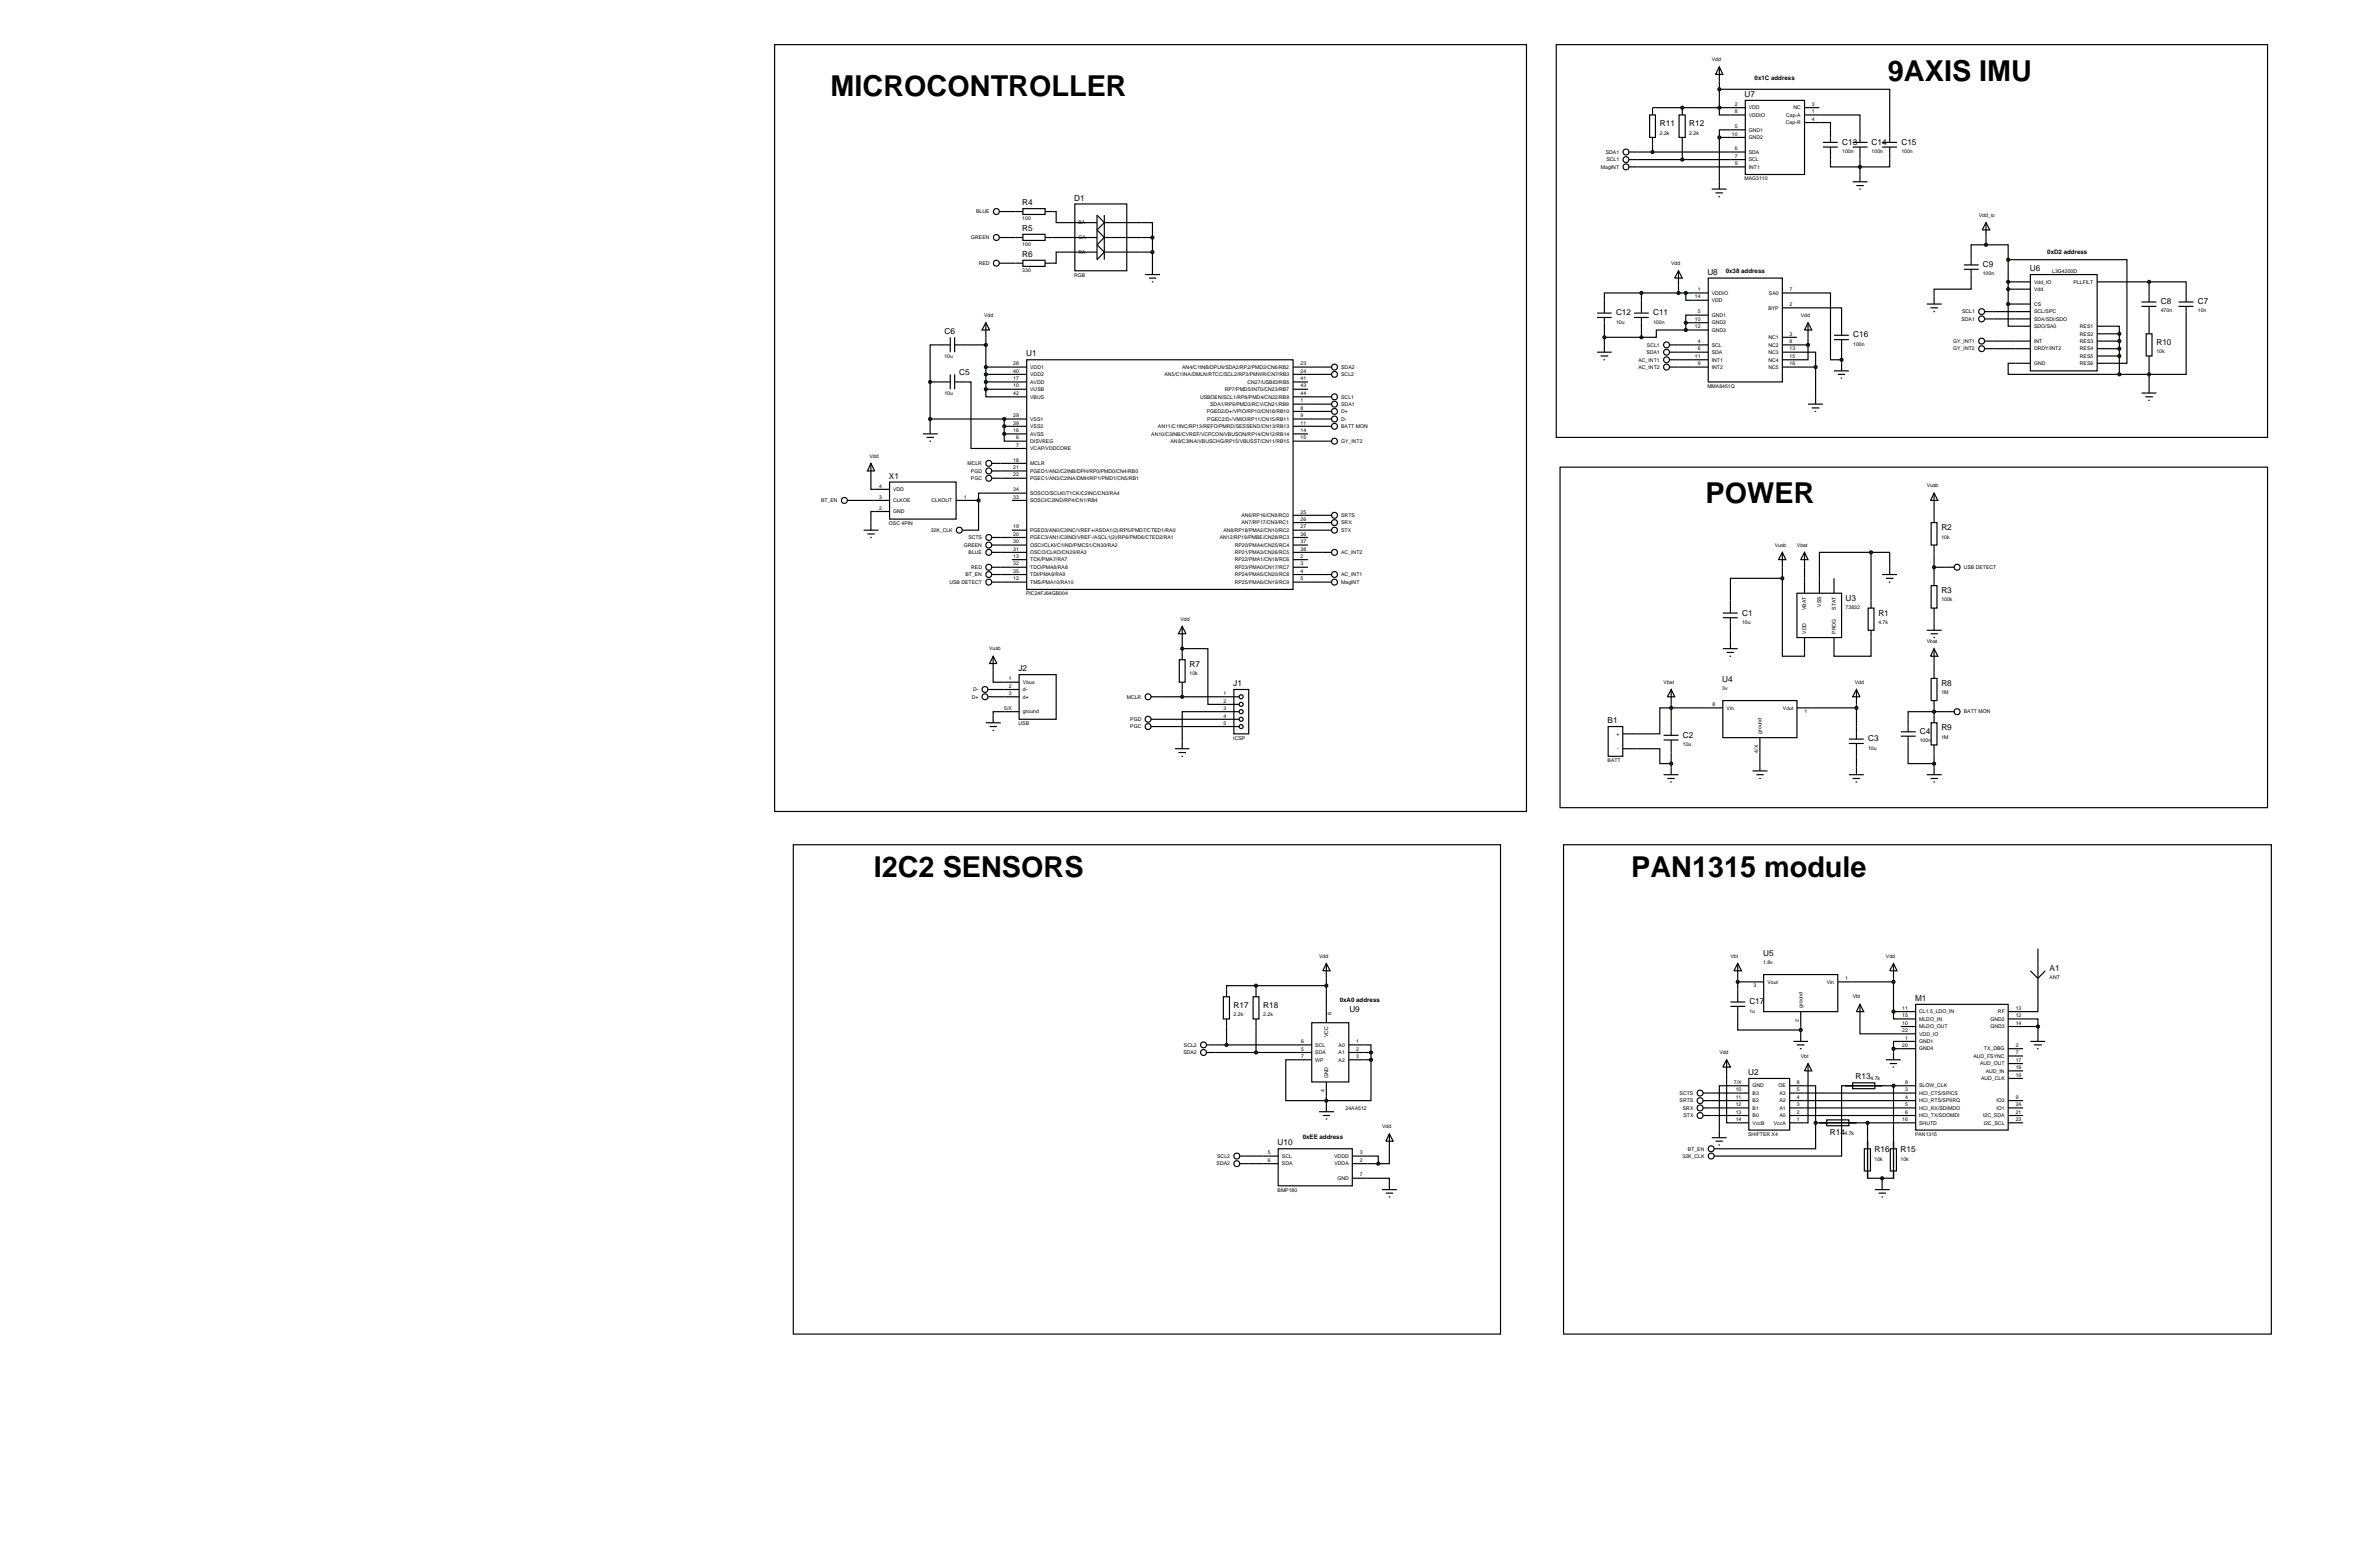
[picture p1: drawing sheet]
<svg xmlns="http://www.w3.org/2000/svg" width="815mm" height="536mm" viewBox="0 0 815 536" stroke-linecap="round" stroke-linejoin="round" font-family="sans-serif">
<defs><g id="words">
<g font-size="9.9">
<text x="647.1" y="27.6">9AXIS IMU</text>
<text x="284.7" y="32.7">MICROCONTROLLER</text>
<text x="584.6" y="172.4">POWER</text>
<text x="299.5" y="300.6">I2C2 SENSORS</text>
<text x="559.1" y="300.6">PAN1315 module</text>
</g>
<g font-size="2.8">
<text x="597.9" y="33.3">U7</text>
<text x="568.9" y="43.3">R11</text>
<text x="579" y="43.3">R12</text>
<text x="631.4" y="49.7">C13</text>
<text x="641.5" y="49.7">C14</text>
<text x="651.7" y="49.7">C15</text>
<text x="350.4" y="70.4">R4</text>
<text x="368.2" y="68.8">D1</text>
<text x="350.4" y="79.2">R5</text>
<text x="350.4" y="88.1">R6</text>
<text x="585.2" y="94.2">U8</text>
<text x="679.6" y="91.6">C9</text>
<text x="695.7" y="93">U6</text>
<text x="740.6" y="104.3">C8</text>
<text x="753.3" y="104.3">C7</text>
<text x="553.9" y="108.1">C12</text>
<text x="566.6" y="108.1">C11</text>
<text x="323.7" y="114.5">C6</text>
<text x="635.2" y="115.7">C16</text>
<text x="739.1" y="118.2">R10</text>
<text x="351.7" y="122.2">U1</text>
<text x="328.8" y="128.5">C5</text>
<text x="304.7" y="164.1">X1</text>
<text x="665.4" y="181.7">R2</text>
<text x="665.4" y="203.3">R3</text>
<text x="632.6" y="205.9">U3</text>
<text x="597.1" y="211">C1</text>
<text x="643.8" y="211">R1</text>
<text x="349.1" y="230.1">J2</text>
<text x="407.7" y="228.7">R7</text>
<text x="590.3" y="233.8">U4</text>
<text x="422.7" y="235.2">J1</text>
<text x="665.4" y="235.1">R8</text>
<text x="551" y="247.9">B1</text>
<text x="658" y="251.6">C4</text>
<text x="665.4" y="250.3">R9</text>
<text x="576.8" y="252.9">C2</text>
<text x="640.3" y="254.1">C3</text>
<text x="604.3" y="327.7">U5</text>
<text x="702.5" y="332.8">A1</text>
<text x="422.8" y="345.5">R17</text>
<text x="433" y="345.5">R18</text>
<text x="462.5" y="346.9">U9</text>
<text x="599.6" y="344.2">C17</text>
<text x="656.4" y="343">M1</text>
<text x="599.2" y="368.4">U2</text>
<text x="636" y="370">R13</text>
<text x="627.2" y="389">R14</text>
<text x="437.9" y="392.6">U10</text>
<text x="642.5" y="395">R16</text>
<text x="651.4" y="395">R15</text>
</g>
<g font-size="2.1">
<text x="601.4" y="27.3">0x1C address</text>
<text x="701.7" y="87">0xD2 address</text>
<text x="591.5" y="93.4">0x38 address</text>
<text x="459.2" y="343.5">0xA0 address</text>
<text x="446.5" y="390.5">0xEE address</text>
</g>
<g font-size="1.8">
<text x="586.7" y="21">Vdd</text>
<text x="594.6" y="36.3">2</text>
<text x="594.6" y="38.8">8</text>
<text x="599.4" y="37.5">VDD</text>
<text x="599.4" y="40">VDDIO</text>
<text x="612.2" y="40">Cap-A</text>
<text x="614.7" y="37.5">NC</text>
<text x="621" y="38.8">1</text>
<text x="621" y="36.3">3</text>
<text x="621" y="41.4">4</text>
<text x="568.9" y="46.1">2.2k</text>
<text x="579" y="46.1">2.2k</text>
<text x="593.6" y="46.5">10</text>
<text x="594.6" y="43.9">5</text>
<text x="599.4" y="45.1">GND1</text>
<text x="599.4" y="47.7">GND2</text>
<text x="612.1" y="42.6">Cap-R</text>
<text x="550.4" y="52.7">SDA1</text>
<text x="594.6" y="51.5">6</text>
<text x="599.4" y="52.7">SDA</text>
<text x="631.4" y="52.5">100n</text>
<text x="641.5" y="52.5">100n</text>
<text x="651.7" y="52.5">100n</text>
<text x="548.7" y="57.8">MagINT</text>
<text x="550.6" y="55.3">SCL1</text>
<text x="594.6" y="54.1">7</text>
<text x="594.6" y="56.6">9</text>
<text x="599.4" y="55.3">SCL</text>
<text x="599.4" y="57.8">INT1</text>
<text x="597.9" y="61.8">MAG3110</text>
<text x="334.6" y="73.1">BLUE</text>
<text x="350.4" y="75.5">100</text>
<text x="369.6" y="76.9">BA</text>
<text x="678.2" y="74.3">Vdd_io</text>
<text x="332.9" y="82">GREEN</text>
<text x="369.6" y="82">GA</text>
<text x="350.4" y="84.4">100</text>
<text x="369.6" y="87">RA</text>
<text x="335.5" y="90.8">RED</text>
<text x="350.4" y="93.3">330</text>
<text x="368.2" y="94.8">RGB</text>
<text x="572.8" y="90.8">Vdd</text>
<text x="679.6" y="94.4">100n</text>
<text x="703.4" y="93.5">L3G4200D</text>
<text x="581.9" y="99.8">1</text>
<text x="586.7" y="101">VDDIO</text>
<text x="606.3" y="101">SA0</text>
<text x="613.4" y="99.8">7</text>
<text x="697.2" y="97.2">Vdd_IO</text>
<text x="697.2" y="99.7">Vdd</text>
<text x="710.7" y="97.2">PLLFILT</text>
<text x="580.9" y="102.3">14</text>
<text x="581.9" y="107.4">5</text>
<text x="586.7" y="103.5">VDD</text>
<text x="606.1" y="106.1">BYP</text>
<text x="613.4" y="104.9">2</text>
<text x="672.5" y="107.4">SCL1</text>
<text x="697.2" y="107.4">SCL/SPC</text>
<text x="697.2" y="104.8">CS</text>
<text x="740.6" y="107.1">470n</text>
<text x="753.3" y="107.1">10n</text>
<text x="337.3" y="108.6">Vdd</text>
<text x="553.9" y="110.9">10u</text>
<text x="566.6" y="110.9">100n</text>
<text x="580.9" y="112.5">12</text>
<text x="580.9" y="110">10</text>
<text x="586.7" y="108.6">GND1</text>
<text x="586.7" y="113.7">GND3</text>
<text x="586.7" y="111.2">GND2</text>
<text x="617.2" y="108.6">Vdd</text>
<text x="672.3" y="109.9">SDA1</text>
<text x="697.2" y="112.4">SDO/SA0</text>
<text x="697.2" y="109.9">SDA/SDI/SDO</text>
<text x="712.9" y="112.4">RES1</text>
<text x="564.5" y="118.8">SCL1</text>
<text x="581.9" y="117.6">4</text>
<text x="586.7" y="118.8">SCL</text>
<text x="606.1" y="116.2">NC1</text>
<text x="606.1" y="118.8">NC2</text>
<text x="613.4" y="115">3</text>
<text x="613.4" y="117.6">8</text>
<text x="635.2" y="118.5">100n</text>
<text x="669.5" y="117.5">GY_INT1</text>
<text x="697.2" y="117.5">INT</text>
<text x="712.9" y="115">RES2</text>
<text x="712.9" y="117.5">RES3</text>
<text x="323.7" y="122.7">10u</text>
<text x="347.3" y="125.2">28</text>
<text x="445.8" y="125.2">23</text>
<text x="561.6" y="123.9">AC_INT1</text>
<text x="564.3" y="121.3">SDA1</text>
<text x="580.9" y="122.7">11</text>
<text x="581.9" y="120.1">6</text>
<text x="581.9" y="125.2">9</text>
<text x="586.7" y="121.3">SDA</text>
<text x="586.7" y="123.9">INT1</text>
<text x="606.1" y="123.9">NC4</text>
<text x="606.1" y="121.3">NC3</text>
<text x="613.4" y="125.2">16</text>
<text x="613.4" y="122.7">15</text>
<text x="613.4" y="120.1">13</text>
<text x="669.5" y="120.1">GY_INT2</text>
<text x="697.2" y="120.1">DRDY/INT2</text>
<text x="697.2" y="125.1">GND</text>
<text x="712.9" y="120.1">RES4</text>
<text x="712.9" y="122.6">RES5</text>
<text x="712.9" y="125.1">RES6</text>
<text x="739.1" y="121.1">10k</text>
<text x="347.3" y="130.3">17</text>
<text x="347.3" y="127.7">40</text>
<text x="353.1" y="131.5">AVDD</text>
<text x="353.1" y="126.4">VDD1</text>
<text x="353.1" y="128.9">VDD2</text>
<text x="399.1" y="128.9">AN5/C1INA/DMLN/RTCC/SCL2/RP3/PMWR/CN7/RB3</text>
<text x="405.2" y="126.4">AN4/C1INB/DPLN/SDA2/RP2/PMD2/CN6/RB2</text>
<text x="427.6" y="131.5">CN27/USBID/RB5</text>
<text x="445.8" y="127.7">24</text>
<text x="445.8" y="130.3">41</text>
<text x="459.7" y="126.4">SDA2</text>
<text x="459.7" y="128.9">SCL2</text>
<text x="561.6" y="126.4">AC_INT2</text>
<text x="586.7" y="126.4">INT2</text>
<text x="606.1" y="126.4">NC5</text>
<text x="323.7" y="135.4">10u</text>
<text x="347.3" y="132.8">10</text>
<text x="347.3" y="135.4">42</text>
<text x="353.1" y="134">VUSB</text>
<text x="353.1" y="136.6">VBUS</text>
<text x="411.3" y="136.6">USBOEN/SCL1/RP8/PMD4/CN22/RB8</text>
<text x="419.8" y="134">RP7/PMD5/INT0/CN23/RB7</text>
<text x="445.8" y="137.9">1</text>
<text x="445.8" y="132.8">43</text>
<text x="445.8" y="135.4">44</text>
<text x="459.7" y="136.6">SCL1</text>
<text x="585.2" y="132.9">MMA8451Q</text>
<text x="347.3" y="143">29</text>
<text x="413.6" y="141.6">PGED2/D+/VPIO/RP10/CN16/RB10</text>
<text x="414.8" y="139.1">SDA1/RP9/PMD3/RCV/CN21/RB9</text>
<text x="445.8" y="140.4">8</text>
<text x="445.8" y="143">9</text>
<text x="459.7" y="141.6">D+</text>
<text x="459.7" y="139.1">SDA1</text>
<text x="347.3" y="148.1">16</text>
<text x="347.3" y="145.5">39</text>
<text x="353.1" y="149.3">AVSS</text>
<text x="353.1" y="144.2">VSS1</text>
<text x="353.1" y="146.7">VSS2</text>
<text x="394.6" y="149.3">AN10/C3INB/CVREF/VCPCON/VBUSON/RP14/CN12/RB14</text>
<text x="396.9" y="146.7">AN11/C1INC/RP13/REFO/PMRD/SESSEND/CN13/RB13</text>
<text x="413.8" y="144.2">PGEC2/D-/VMIO/RP11/CN15/RB11</text>
<text x="445.8" y="145.5">11</text>
<text x="445.8" y="148.1">14</text>
<text x="459.7" y="144.2">D-</text>
<text x="459.7" y="146.7">BATT MON</text>
<text x="348.3" y="150.6">6</text>
<text x="348.3" y="153.1">7</text>
<text x="353.1" y="151.8">DISVREG</text>
<text x="353.1" y="154.3">VCAP/VDDCORE</text>
<text x="401.2" y="151.8">AN9/C3INA/VBUSCHG/RP15/VBUSST/CN11/RB15</text>
<text x="445.8" y="150.6">15</text>
<text x="459.7" y="151.8">GY_INT2</text>
<text x="298" y="156.9">Vdd</text>
<text x="331.6" y="159.4">MCLR</text>
<text x="332.8" y="162">PGD</text>
<text x="347.3" y="158.2">18</text>
<text x="347.3" y="160.8">21</text>
<text x="353.1" y="159.4">MCLR</text>
<text x="353.1" y="162">PGED1/AN2/C2INB/DPH/RP0/PMD0/CN4/RB0</text>
<text x="301.3" y="167.1">4</text>
<text x="332.8" y="164.5">PGC</text>
<text x="347.3" y="163.3">22</text>
<text x="353.1" y="164.5">PGEC1/AN3/C2INA/DMH/RP1/PMD1/CN5/RB1</text>
<text x="660.4" y="167">Vusb</text>
<text x="281.4" y="172.1">BT_EN</text>
<text x="301.3" y="170.9">3</text>
<text x="306.1" y="172.1">CLKOE</text>
<text x="306.1" y="168.3">VDD</text>
<text x="319.3" y="172.1">CLKOUT</text>
<text x="330.3" y="170.9">1</text>
<text x="347.3" y="170.9">33</text>
<text x="347.3" y="168.4">34</text>
<text x="353.1" y="172.1">SOSCI/C2IND/RP4/CN1/RB4</text>
<text x="353.1" y="169.6">SOSCO/SCLKI/T1CK/C2INC/CN0/RA4</text>
<text x="301.3" y="174.7">2</text>
<text x="304.7" y="179.9">OSC 4PIN</text>
<text x="306.1" y="175.9">GND</text>
<text x="425.5" y="177.2">AN6/RP16/CN8/RC0</text>
<text x="425.5" y="179.7">AN7/RP17/CN9/RC1</text>
<text x="445.8" y="176">25</text>
<text x="445.8" y="178.5">26</text>
<text x="459.7" y="177.2">SRTS</text>
<text x="459.7" y="179.7">SRX</text>
<text x="319" y="182.3">32K_CLK</text>
<text x="331.9" y="184.8">SCTS</text>
<text x="347.3" y="181.1">19</text>
<text x="347.3" y="183.6">20</text>
<text x="353.1" y="182.3">PGED3/AN0/C3INC/VREF+/ASDA1(2)/RP5/PMD7/CTED1/RA0</text>
<text x="353.1" y="184.8">PGEC3/AN1/C3IND/VREF-/ASCL1(2)/RP6/PMD6/CTED2/RA1</text>
<text x="418.1" y="184.8">AN12/RP19/PMBE/CN28/RC3</text>
<text x="419.3" y="182.3">AN8/RP18/PMA2/CN10/RC2</text>
<text x="445.8" y="181.1">27</text>
<text x="445.8" y="183.6">36</text>
<text x="459.7" y="182.3">STX</text>
<text x="665.4" y="184.6">10k</text>
<text x="330.3" y="187.4">GREEN</text>
<text x="332" y="189.9">BLUE</text>
<text x="347.3" y="191.2">13</text>
<text x="347.3" y="186.2">30</text>
<text x="347.3" y="188.7">31</text>
<text x="353.1" y="187.4">OSCI/CLKI/C1IND/PMCS1/CN30/RA2</text>
<text x="353.1" y="189.9">OSCO/CLKO/CN29/RA3</text>
<text x="423.2" y="187.4">RP20/PMA4/CN25/RC4</text>
<text x="423.2" y="189.9">RP21/PMA3/CN26/RC5</text>
<text x="445.8" y="191.2">2</text>
<text x="445.8" y="186.2">37</text>
<text x="445.8" y="188.7">38</text>
<text x="459.7" y="189.9">AC_INT2</text>
<text x="608.3" y="187.4">Vusb</text>
<text x="615.9" y="187.4">Vbat</text>
<text x="330.9" y="197.5">BT_EN</text>
<text x="332.9" y="195">RED</text>
<text x="347.3" y="193.8">32</text>
<text x="347.3" y="196.3">35</text>
<text x="353.1" y="192.4">TCK/PMA7/RA7</text>
<text x="353.1" y="195">TDO/PMA8/RA8</text>
<text x="353.1" y="197.5">TDI/PMA9/RA9</text>
<text x="423.2" y="192.4">RP22/PMA1/CN18/RC6</text>
<text x="423.2" y="195">RP23/PMA0/CN17/RC7</text>
<text x="423.2" y="197.5">RP24/PMA5/CN20/RC8</text>
<text x="445.8" y="193.8">3</text>
<text x="445.8" y="196.3">4</text>
<text x="459.7" y="197.5">AC_INT1</text>
<text x="673.1" y="195">USB DETECT</text>
<text x="325.4" y="200.1">USB DETECT</text>
<text x="347.3" y="198.9">12</text>
<text x="351.7" y="204">PIC24FJ64GB004</text>
<text x="353.1" y="200.1">TMS/PMA10/RA10</text>
<text x="423.2" y="200.1">RP25/PMA6/CN19/RC9</text>
<text x="445.8" y="198.9">5</text>
<text x="459.7" y="200.1">MagINT</text>
<text x="619.1" y="209.1" transform="rotate(-90 619.1 209.1)">VBAT</text>
<text x="624.2" y="208" transform="rotate(-90 624.2 208)">VSS</text>
<text x="629.2" y="209" transform="rotate(-90 629.2 209)">STAT</text>
<text x="632.6" y="208.7">73832</text>
<text x="665.4" y="206.1">100k</text>
<text x="404.6" y="212.8">Vdd</text>
<text x="597.1" y="213.8">10u</text>
<text x="643.8" y="213.8">4.7k</text>
<text x="619.1" y="217.2" transform="rotate(-90 619.1 217.2)">VDD</text>
<text x="629.2" y="217.2" transform="rotate(-90 629.2 217.2)">PROG</text>
<text x="660.4" y="220.4">Vbat</text>
<text x="339" y="222.9">Vusb</text>
<text x="345.8" y="233.2">1</text>
<text x="407.7" y="231.5">10k</text>
<text x="333.1" y="239.4">D+</text>
<text x="333.5" y="236.9">D-</text>
<text x="345.8" y="235.7">2</text>
<text x="345.8" y="238.2">3</text>
<text x="350.6" y="234.4">Vbus</text>
<text x="350.6" y="236.9">d-</text>
<text x="350.6" y="239.4">d+</text>
<text x="386.2" y="239.4">MCLR</text>
<text x="419.4" y="238.2">1</text>
<text x="570.2" y="234.4">Vbat</text>
<text x="590.3" y="236.6">3v</text>
<text x="635.7" y="234.4">Vdd</text>
<text x="665.4" y="237.9">1M</text>
<text x="344.2" y="243.3">5/X</text>
<text x="350.6" y="244.5">ground</text>
<text x="419.4" y="240.8">2</text>
<text x="419.4" y="243.3">3</text>
<text x="419.4" y="245.9">4</text>
<text x="587" y="242">8</text>
<text x="591.8" y="243.2">Vin</text>
<text x="611.1" y="243.2">Vout</text>
<text x="618.5" y="244.4">1</text>
<text x="673.1" y="244.5">BATT MON</text>
<text x="349.1" y="248.5">USB</text>
<text x="387.4" y="247.1">PGD</text>
<text x="387.4" y="249.6">PGC</text>
<text x="419.4" y="248.4">5</text>
<text x="603.8" y="251.5" transform="rotate(-90 603.8 251.5)">ground</text>
<text x="422.7" y="253.5">ICSP</text>
<text x="554" y="252.1">+</text>
<text x="554.4" y="257.2">-</text>
<text x="576.8" y="255.7">10u</text>
<text x="602.6" y="257.9" transform="rotate(-90 602.6 257.9)">4/X</text>
<text x="640.3" y="256.9">10u</text>
<text x="658" y="254.4">100n</text>
<text x="665.4" y="253.1">1M</text>
<text x="551" y="261.2">BATT</text>
<text x="452.1" y="328.2">Vdd</text>
<text x="593.1" y="328.2">Vbt</text>
<text x="646.4" y="328.2">Vdd</text>
<text x="604.3" y="330.5">1.8v</text>
<text x="632.4" y="335.9">1</text>
<text x="702.5" y="335.6">ANT</text>
<text x="601" y="338.3">3</text>
<text x="605.8" y="337.1">Vout</text>
<text x="626.1" y="337.1">Vin</text>
<text x="456.4" y="348" transform="rotate(-90 456.4 348)">8</text>
<text x="599.6" y="347">1u</text>
<text x="617.8" y="345.4" transform="rotate(-90 617.8 345.4)">ground</text>
<text x="635" y="342.2">Vbt</text>
<text x="652" y="346.1">11</text>
<text x="657.8" y="347.3">CL1.5_LDO_IN</text>
<text x="684.8" y="347.3">RF</text>
<text x="690.9" y="346.1">13</text>
<text x="422.8" y="348.3">2.2k</text>
<text x="433" y="348.3">2.2k</text>
<text x="616.6" y="350.2" transform="rotate(-90 616.6 350.2)">2</text>
<text x="652" y="351.2">10</text>
<text x="652" y="348.6">15</text>
<text x="652" y="353.7">22</text>
<text x="657.8" y="352.4">MLDO_OUT</text>
<text x="657.8" y="349.8">MLDO_IN</text>
<text x="682.2" y="349.8">GND2</text>
<text x="682.2" y="352.4">GND3</text>
<text x="690.9" y="348.6">12</text>
<text x="690.9" y="351.2">14</text>
<text x="405.8" y="358.7">SCL2</text>
<text x="446" y="357.5">6</text>
<text x="450.8" y="358.7">SCL</text>
<text x="455.2" y="355.5" transform="rotate(-90 455.2 355.5)">VCC</text>
<text x="458.8" y="358.7">A0</text>
<text x="464.8" y="357.5">1</text>
<text x="652" y="358.8">20</text>
<text x="653" y="356.3">1</text>
<text x="657.8" y="357.5">GND1</text>
<text x="657.8" y="360">GND4</text>
<text x="657.8" y="354.9">VDD_IO</text>
<text x="680" y="360">TX_DBG</text>
<text x="690.9" y="358.8">2</text>
<text x="405.6" y="361.3">SDA2</text>
<text x="446" y="360.1">5</text>
<text x="446" y="362.6">7</text>
<text x="450.8" y="361.3">SDA</text>
<text x="450.8" y="363.8">WP</text>
<text x="458.8" y="361.3">A1</text>
<text x="458.8" y="363.8">A2</text>
<text x="464.8" y="360.1">2</text>
<text x="464.8" y="362.6">3</text>
<text x="589.3" y="361.3">Vdd</text>
<text x="617.2" y="362.5">Vbt</text>
<text x="676.4" y="362.5">AUD_FSYNC</text>
<text x="678.7" y="365.1">AUD_OUT</text>
<text x="690.9" y="361.3">7</text>
<text x="690.9" y="363.9">17</text>
<text x="455.2" y="369.6" transform="rotate(-90 455.2 369.6)">GND</text>
<text x="594.3" y="371.5">7/X</text>
<text x="615.9" y="371.5">8</text>
<text x="641.1" y="370">4.7k</text>
<text x="653" y="371.5">8</text>
<text x="679" y="370.2">AUD_CLK</text>
<text x="680.6" y="367.6">AUD_IN</text>
<text x="690.9" y="366.4">18</text>
<text x="690.9" y="369">19</text>
<text x="454" y="374.4" transform="rotate(-90 454 374.4)">4</text>
<text x="575.7" y="375.2">SCTS</text>
<text x="575.7" y="377.8">SRTS</text>
<text x="594.9" y="376.6">11</text>
<text x="594.9" y="374">10</text>
<text x="600.7" y="377.8">B2</text>
<text x="600.7" y="375.2">B3</text>
<text x="600.7" y="372.7">GND</text>
<text x="609.6" y="372.7">OE</text>
<text x="609.9" y="377.8">A2</text>
<text x="609.9" y="375.2">A3</text>
<text x="615.9" y="376.6">4</text>
<text x="615.9" y="374">5</text>
<text x="653" y="374">3</text>
<text x="653" y="376.6">4</text>
<text x="657.8" y="372.7">SLOW_CLK</text>
<text x="657.8" y="375.2">HCI_CTS/SPICS</text>
<text x="657.8" y="377.8">HCI_RTS/SPIIRQ</text>
<text x="684.3" y="377.8">IO2</text>
<text x="690.9" y="376.6">9</text>
<text x="461.2" y="380.4">24AA512</text>
<text x="576.8" y="380.3">SRX</text>
<text x="577" y="382.9">STX</text>
<text x="594.9" y="381.7">13</text>
<text x="594.9" y="379.1">12</text>
<text x="600.7" y="382.9">B0</text>
<text x="600.7" y="380.3">B1</text>
<text x="609.9" y="382.9">A0</text>
<text x="609.9" y="380.3">A1</text>
<text x="615.9" y="381.7">2</text>
<text x="615.9" y="379.1">3</text>
<text x="653" y="379.1">5</text>
<text x="653" y="381.7">6</text>
<text x="657.8" y="380.3">HCI_RX/SDIMDO</text>
<text x="657.8" y="382.9">HCI_TX/SDOMDI</text>
<text x="679.7" y="382.9">I2C_SDA</text>
<text x="684.3" y="380.3">IO1</text>
<text x="690.9" y="381.7">21</text>
<text x="690.9" y="379.1">24</text>
<text x="473.7" y="386.7">Vdd</text>
<text x="594.9" y="384.2">14</text>
<text x="599.2" y="389.3">SHIFTER X4</text>
<text x="600.7" y="385.4">VccB</text>
<text x="608" y="385.4">VccA</text>
<text x="615.9" y="384.2">1</text>
<text x="632.2" y="389.1">4.7k</text>
<text x="652" y="384.2">16</text>
<text x="656.4" y="389.3">PAN1315</text>
<text x="657.8" y="385.4">SHUTD</text>
<text x="679.9" y="385.4">I2C_SCL</text>
<text x="690.9" y="384.2">23</text>
<text x="434.6" y="395.6">5</text>
<text x="466.1" y="395.6">3</text>
<text x="578.5" y="394.3">BT_EN</text>
<text x="417" y="399.4">SDA2</text>
<text x="417.2" y="396.8">SCL2</text>
<text x="434.6" y="398.2">6</text>
<text x="439.4" y="396.8">SCL</text>
<text x="439.4" y="399.4">SDA</text>
<text x="457.3" y="396.8">VDDD</text>
<text x="457.4" y="399.4">VDDA</text>
<text x="466.1" y="398.2">2</text>
<text x="576.7" y="396.8">32K_CLK</text>
<text x="642.5" y="397.8">10k</text>
<text x="651.4" y="397.8">10k</text>
<text x="458.4" y="404.4">GND</text>
<text x="466.1" y="403.2">7</text>
<text x="437.9" y="408.4">BMP180</text>
</g>
</g></defs>
<g fill="none" stroke="#000" stroke-width=".4">
<path d="M265.5 15.3h257.7v262.8h-257.7zM533.4 15.3h243.8v134.6h-243.8zM566.4 36.9h26.7M589.3 28v11.4h3.8M589.3 30.6h58.4v13.9M623.6 39.4h13.9v5.1M561.3 57.2h31.8M561.3 52.1h31.8M561.3 54.7h31.8M566.4 49.6v2.5M576.6 49.6v5.1M589.3 47.1v15.2"/>
<path d="M589.3 47.1h3.8M593.1 44.5h-3.8v2.6M623.6 42h3.8v2.5M627.4 54.7v2.5h20.3v-2.5M637.5 54.7v5.1M345.5 72.5h2.6M360.8 72.5h1.2v3.8h1.3M391.2 76.3h3.8v5.1M345.5 81.4h2.6M345.5 90.2h2.6M360.8 81.4h2.5M363.3 86.4h-1.3v3.8h-1.2"/>
<path d="M391.2 81.4h3.8M391.2 86.4h3.8M395 81.4v10.1M575.3 97.9v2.5M675.6 96.6v2.5h-12.7v2.6M680.7 83.9h-5.1v2.5M680.7 83.9h7.6v5.1M680.7 81.4v2.5M688.3 89h40.7v35.5h-5.1M688.3 96.6h2.6M688.3 89v15.2M688.3 99.1h2.6"/>
<path d="M723.9 96.6h12.7M736.6 96.6h12.7v2.5M736.6 96.6v2.5M321.4 118.2h-2.6v12.7M331.5 118.2h6.4M337.9 115.6v17.8M549.9 113.1v5.1M549.9 115.6h12.7M562.6 100.4h-12.7v2.5M562.6 100.4v2.5M562.6 113.1v2.5M562.6 100.4h17.8"/>
<path d="M575.3 118.2h5.1M577.8 100.4v2.5h2.6M577.8 113.1h-10.1v2.5h-5.1M577.8 113.1h2.6M577.8 110.6v2.5M577.8 110.6h2.6M580.4 108h-2.6v2.6M615.9 105.5h15.3v5.1M615.9 100.4h11.5v22.9h3.8M615.9 118.2h3.8M619.7 118.2v5.1h-3.8M619.7 115.6v2.6"/>
<path d="M683.2 116.9h7.7M683.2 119.5h7.7M683.2 109.3h7.7M683.2 106.8h7.7M688.3 104.2v7.6h2.6M688.3 104.2h2.6M723.9 111.8h2.5v2.6M723.9 114.4h2.5M723.9 116.9h2.5M723.9 119.5h2.5M726.4 114.4v13.9M736.6 109.3v2.5"/>
<path d="M749.3 109.3v19h-22.9M318.8 130.9h2.6M318.8 130.9v15.2M331.5 130.9h1.3v22.8h14M337.9 133.4v2.6h8.9M337.9 130.9h8.9M337.9 128.3h8.9M337.9 125.8h8.9M337.9 133.4h8.9M448.3 128.3h5.1M448.3 125.8h5.1M448.3 138.5h5.1"/>
<path d="M448.3 136h5.1M575.3 120.7h5.1M575.3 123.3h5.1M575.3 125.8h5.1M615.9 120.7h6.4v5.1M615.9 125.8h6.4M622.3 125.8v10.2M631.2 120.7v3.8M690.9 124.5h-2.6v3.8h38.1M723.9 122h2.5M736.6 124.5v7.7M318.8 143.6h28"/>
<path d="M343 158.8h3.8M344.2 148.7v2.5h2.6M344.2 146.1h2.6M344.2 143.6v5.1M344.2 148.7h2.6M448.3 141h5.1M448.3 143.6h5.1M448.3 151.2h5.1M448.3 146.1h5.1M293.4 171.5h6.4M298.5 163.9v3.8h1.3M299.8 175.3h-1.3v3.8"/>
<path d="M332.8 171.5h2.6M335.4 171.5v10.2h-2.6M343 161.4h3.8M343 163.9h3.8M346.8 169h-11.4v2.5M448.3 176.6h5.1M448.3 179.1h5.1M534.7 160.1h242.5v116.7h-242.5zM662.9 174.1v2.5M343 194.4h3.8M343 184.2h3.8M343 196.9h3.8"/>
<path d="M343 189.3h3.8M343 199.5h3.8M343 186.8h3.8M448.3 181.7h5.1M448.3 196.9h5.1M448.3 189.3h5.1M448.3 199.5h5.1M610.9 198.2v26.7h7.6v-6.4M610.9 198.2h-17.8v7.6M610.9 194.4v3.8M618.5 189.3l1.2 2.5h-2.5zM618.5 189.3v14"/>
<path d="M628.6 198.2v5.1M641.3 189.3h-17.7v14M641.3 189.3h6.4v7.6M641.3 189.3v19.1M645.1 196.9h5.1M646.4 198.2h2.6M647.4 199.5h.5M662.9 189.3v8.9M662.9 194.4h3.8M405.2 219.8v3.8M593.1 216v3.8M615.9 203.3h15.3v15.2h-15.3z"/>
<path d="M640.3 208.4h2v7.6h-2zM641.3 216v8.9h-12.7v-6.4M662.9 210.9v2.5M340.4 229.9v3.9h3.8M341.7 238.8h2.5M341.7 236.3h2.5M397.6 238.8h20.2M405.2 222.3h8.8v19.1h3.8M405.2 236.3v2.5M662.9 227.4v2.5M344.2 243.9h-3.8v1.3M397.6 246.5h20.2"/>
<path d="M397.6 249h20.2M417.8 243.9h-12.6v10.2M561.3 256.6h7.6v5.1h3.9M572.8 241.4v6.3M572.8 257.9v5.1M585.5 242.6h-16.6v8.9h-7.6M603.2 257.9v3.8M621 242.6h15.3M636.3 241.4v7.6M636.3 259.2v3.8M654 256.6v5.1h8.9M662.9 242.6v2.6"/>
<path d="M662.9 257.9v5.1M666.7 243.9h-12.7v2.6M535.9 289.5h242.6v167.7h-242.6zM430.5 337.8h-10.1v1.3M430.5 337.8v1.3M430.5 337.8h24.1M454.6 335.3v10.1M595.6 336.5h3.8M595.6 335.3v3.8M635 336.5h14M649 335.3v11.4M416.5 358.1h28"/>
<path d="M420.4 351.8v6.3M430.5 351.8v8.9M467.3 358.1h2.6v2.6M595.6 349.2v3.8h21.6M617.2 351.8v2.5M637.5 349.2v5.1h14M649 346.7v2.5h2.5M649 359.4h2.5M649 359.4v1.3M649 346.7h2.5M651.5 356.9h-2.5v2.5M693.4 349.2h5.1v2.6"/>
<path d="M693.4 351.8h5.1M698.5 345.4v1.3h-5.1M698.5 351.8v2.5M416.5 360.7h28M444.5 363.2h-3.8v14h29.2v-14M454.6 375.9v2.5M467.3 363.2h2.6M467.3 360.7h2.6M469.9 360.7v2.5M586.7 379.7h7.6M586.7 377.2h7.6M586.7 374.6h7.6"/>
<path d="M591.8 368.3v16.5h2.5M594.3 372.1h-5v15.2M618.5 372.1h3.8v12.7M618.5 379.7h33M618.5 377.2h33M618.5 374.6h33M619.7 369.6v15.2h-1.2M632.4 372.1h19.1M645.1 372.1h-13.9v24.1h-40.7M649 372.1v31.7M428 396.2h5.1M428 398.8h5.1"/>
<path d="M468.6 396.2h3.8v2.6M468.6 398.8h3.8M476.2 393.7v5.1h-3.8M586.7 382.3h7.6M618.5 382.3h33M622.3 384.8v8.9h-31.8M622.3 384.8h29.2M640.1 391.1v12.7h5M640.1 384.8v19M649 391.1v12.7h-3.9M468.6 403.8h7.6v1.3M645.1 403.8v1.3"/>
</g>
<path d="M641 188.9l.3-.1-.5 .5zM641.3 188.8l.5 .5zM641.3 189.8l.5-.5zM640.8 189.3l.5 .5z" fill="#004000" stroke="#000" stroke-width=".4"/>
<path d="M641.3 188.8l.5 .5-.5 .5-.5-.5z" fill="#004000"/>
<g fill="none" stroke="#000" stroke-width=".4">
<path d="M610.9 189.3l1.2 2.5h-2.5zM610.9 189.3v5.1M590.5 211.7h5.1M590.5 210.1h5.1M593.1 205.8v4.3M593.1 211.7v4.3M593.1 219.8v2.5M572.8 236.3l1.2 2.5h-2.5zM572.8 236.3v5.1M590.5 222.3h5.1M591.8 223.6h2.5M592.8 224.9h.5"/>
<path d="M636.3 236.3l1.2 2.5h-2.5zM636.3 236.3v5.1M570.2 253.6h5.1M570.2 252h5.1M572.8 247.7v4.3M572.8 253.6v4.3M633.7 254.8h5.1M633.7 253.3h5.1M636.3 249v4.3M636.3 254.8v4.4M570.2 265.5h5.1M571.5 266.8h2.5"/>
<path d="M572.5 268h.5M572.8 263v2.5M600.7 264.2h5.1M602 265.5h2.5M603 266.8h.5M603.2 261.7v2.5M633.7 265.5h5.1M635 266.8h2.5M636 268h.5M636.3 263v2.5"/>
</g>
<path d="M610.6 197.8l.3-.1-.5 .5zM610.9 197.7l.5 .5zM611.4 198.2l-.5 .5zM610.4 198.2l.5 .5z" fill="#004000" stroke="#000" stroke-width=".4"/>
<path d="M610.9 197.7l.5 .5-.5 .5-.5-.5z" fill="#004000"/>
<g fill="none" stroke="#000" stroke-width=".4">
<path d="M661.9 179.1h2v7.7h-2zM662.9 169l1.3 2.5h-2.5zM662.9 169v5.1M662.9 176.6v2.5M662.9 186.8v2.5M662.9 198.2v2.5M666.7 194.4h3.1M661.9 200.7h2v7.7h-2zM662.9 208.4v2.5"/>
<circle cx="670.8" cy="194.4" r="1.01"/>
</g>
<path d="M662.5 194.1l.4-.2-.5 .5zM662.9 193.9l.5 .5zM663.4 194.4l-.5 .5zM662.4 194.4l.5 .5z" fill="#004000" stroke="#000" stroke-width=".4"/>
<path d="M662.4 194.4l.5-.5 .5 .5-.5 .5z" fill="#004000"/>
<g fill="none" stroke="#000" stroke-width=".4">
<path d="M392.5 94.1h5.1M393.8 95.3h2.5M394.8 96.6h.5M395 91.5v2.6M660.4 216h5.1M661.7 217.2h2.5M662.7 218.5h.5M662.9 213.4v2.6M404.2 226.1h2v7.7h-2zM405.2 223.6v2.5M405.2 233.8v2.5M661.9 232.5h2v7.6h-2z"/>
<path d="M662.9 222.3l1.3 2.6h-2.5zM662.9 222.3v5.1M662.9 229.9v2.6M661.9 247.7h2v7.6h-2zM662.9 240.1v2.5M662.9 245.2v2.5M662.9 255.3v2.6M666.7 243.9h3.1M660.4 265.5h5.1M661.7 266.8h2.5M662.7 268h.5M662.9 263v2.5"/>
<circle cx="670.8" cy="243.9" r="1.01"/>
</g>
<g fill="#004000" stroke="#000" stroke-width=".4">
<path d="M662.5 243.6l.4-.2-.5 .5zM662.9 243.4l.5 .5zM663.4 243.9l-.5 .5zM662.4 243.9l.5 .5z"/>
<path d="M572.4 242.3l.4-.2-.5 .5zM572.8 242.1l.5 .5zM572.8 243.1l.5-.5zM572.3 242.6l.5 .5z"/>
</g>
<g fill="#004000">
<path d="M662.4 243.9l.5-.5 .5 .5-.5 .5z"/>
<path d="M572.3 242.6l.5-.5 .5 .5-.5 .5z"/>
</g>
<path d="M651.5 252.3h5.1M651.5 250.8h5.1M654 246.5v4.3M654 252.3v4.3" fill="none" stroke="#000" stroke-width=".4"/>
<path d="M662.5 261.4l.4-.2-.5 .5zM662.9 261.2l.5 .5zM663.4 261.7l-.5 .5zM662.4 261.7l.5 .5z" fill="#004000" stroke="#000" stroke-width=".4"/>
<path d="M662.4 261.7l.5-.5 .5 .5-.5 .5z" fill="#004000"/>
<path d="M551.2 249h5v10.2h-5zM556.2 251.5h5.1M556.2 256.6h5.1" fill="none" stroke="#000" stroke-width=".4"/>
<path d="M572.5 261.3l.3-.1-.5 .5zM572.8 261.2l.5 .5zM573.3 261.7l-.5 .5zM572.3 261.7l.5 .5z" fill="#004000" stroke="#000" stroke-width=".4"/>
<path d="M572.8 261.2l.5 .5-.5 .5-.5-.5z" fill="#004000"/>
<g fill="none" stroke="#000" stroke-width=".4">
<path d="M363.3 76.3h12.7M368.4 69.9h17.8v22.9h-17.8zM378.5 76.3l-2.5-2.6v15.3l2.5-2.6M378.5 73.7v15.3M378.5 76.3l-2.5 2.5 2.5 2.6M378.5 76.3h12.7M363.3 86.4h12.7M363.3 81.4h12.7M378.5 86.4h12.7M378.5 81.4l-2.5 2.5 2.5 2.5M378.5 81.4h12.7M321.4 118.2h4.3"/>
<path d="M325.7 115.6v5.1M327.2 115.6v5.1M327.2 118.2h4.3M337.9 110.6l1.3 2.5h-2.6zM337.9 110.6v5M321.4 130.9h4.3M325.7 128.3v5.1M327.2 128.3v5.1M327.2 130.9h4.3M316.3 148.7h5.1M317.6 149.9h2.5M318.6 151.2h.5"/>
<path d="M318.8 146.1v2.6M339.9 158.8h3.1M453.4 143.6h3M453.4 141h3M339.9 161.4h3.1M339.9 163.9h3.1M405.2 214.7l1.3 2.5h-2.6zM405.2 214.7v5.1M394.5 238.8h3.1M394.5 246.5h3.1M394.5 249h3.1M402.7 256.6h5"/>
<path d="M403.9 257.9h2.6M405 259.2h.5M405.2 254.1v2.5M585.5 242.6h5M590.5 240.1h25.4v12.7h-25.4zM603.2 252.8v5.1M615.9 242.6h5.1"/>
<circle cx="338.9" cy="158.8" r="1.01"/>
<circle cx="457.4" cy="141" r="1.01"/>
<circle cx="457.4" cy="143.6" r="1.01"/>
<circle cx="338.9" cy="163.9" r="1.01"/>
<circle cx="338.9" cy="161.4" r="1.01"/>
<circle cx="393.5" cy="238.8" r="1.01"/>
<circle cx="393.5" cy="246.5" r="1.01"/>
<circle cx="393.5" cy="249" r="1.01"/>
</g>
<path d="M635.9 242.3l.4-.2-.5 .5zM636.3 242.1l.5 .5zM636.3 243.1l.5-.5zM635.8 242.6l.5 .5z" fill="#004000" stroke="#000" stroke-width=".4"/>
<path d="M635.8 242.6l.5-.5 .5 .5-.5 .5z" fill="#004000"/>
<g fill="none" stroke="#000" stroke-width=".4">
<path d="M417.8 238.8h6.9M422.9 236.3h5.1v15.2h-5.1zM417.8 241.4h6.9M417.8 243.9h6.9M417.8 246.5h6.9M417.8 249h6.9"/>
<circle cx="425.4" cy="238.8" r=".7"/>
<circle cx="425.4" cy="243.9" r=".7"/>
<circle cx="425.4" cy="246.5" r=".7"/>
<circle cx="425.4" cy="241.4" r=".7"/>
<circle cx="425.4" cy="249" r=".7"/>
</g>
<g fill="#004000" stroke="#000" stroke-width=".4">
<path d="M404.9 238.4l.3-.1-.5 .5zM405.2 238.3l.5 .5zM405.7 238.8l-.5 .5zM404.7 238.8l.5 .5z"/>
<path d="M404.9 221.9l.3-.1-.5 .5zM405.2 221.8l.5 .5zM405.2 222.8l.5-.5zM404.7 222.3l.5 .5z"/>
</g>
<g fill="#004000">
<path d="M405.2 238.3l.5 .5-.5 .5-.5-.5z"/>
<path d="M405.2 221.8l.5 .5-.5 .5-.5-.5z"/>
</g>
<g fill="none" stroke="#000" stroke-width=".4">
<path d="M346.8 133.4h5.1M346.8 130.9h5.1M346.8 125.8h5.1M346.8 128.3h5.1M346.8 136h5.1M351.9 123.3h91.3v78.7h-91.3zM443.2 138.5h5.1M443.2 133.4h5.1M443.2 130.9h5.1M443.2 125.8h5.1M443.2 128.3h5.1M443.2 136h5.1"/>
<path d="M346.8 151.2h5.1M346.8 153.7h5.1M346.8 143.6h5.1M346.8 146.1h5.1M346.8 148.7h5.1M346.8 158.8h5.1M443.2 151.2h5.1M443.2 141h5.1M443.2 143.6h5.1M443.2 146.1h5.1M443.2 148.7h5.1M346.8 161.4h5.1"/>
<path d="M346.8 163.9h5.1M346.8 171.5h5.1M346.8 169h5.1M443.2 176.6h5.1M443.2 179.1h5.1M346.8 191.8h5.1M346.8 194.4h5.1M346.8 196.9h5.1M346.8 199.5h5.1M346.8 181.7h5.1M346.8 184.2h5.1M346.8 186.8h5.1"/>
<path d="M346.8 189.3h5.1M443.2 191.8h5.1M443.2 194.4h5.1M443.2 196.9h5.1M443.2 199.5h5.1M443.2 181.7h5.1M443.2 184.2h5.1M443.2 186.8h5.1M443.2 189.3h5.1"/>
</g>
<g fill="#004000" stroke="#000" stroke-width=".4">
<path d="M337.5 117.9l.4-.2-.5 .5zM337.9 117.7l.5 .5zM338.4 118.2l-.5 .5zM337.4 118.2l.5 .5z"/>
<path d="M318.5 130.5l.3-.1-.5 .5zM318.8 130.4l.5 .5zM319.3 130.9l-.5 .5zM318.3 130.9l.5 .5z"/>
</g>
<g fill="#004000">
<path d="M337.4 118.2l.5-.5 .5 .5-.5 .5z"/>
<path d="M318.8 130.4l.5 .5-.5 .5-.5-.5z"/>
</g>
<g fill="none" stroke="#000" stroke-width=".4">
<path d="M690.9 96.6h5M690.9 99.1h5M695.9 94.1h22.9v33h-22.9zM718.8 96.6h5.1M736.6 99.1v4.4M749.3 99.1v4.4M572.2 118.2h3.1M690.9 106.8h5M690.9 111.8h5M690.9 109.3h5M690.9 104.2h5M690.9 119.5h5"/>
<path d="M690.9 116.9h5M718.8 111.8h5.1M718.8 119.5h5.1M718.8 116.9h5.1M718.8 114.4h5.1M734 105h5.1M734 103.5h5.1M735.6 114.4h2v7.6h-2zM736.6 105v4.3M736.6 111.8v2.6M746.7 105h5.1M746.7 103.5h5.1"/>
<path d="M749.3 105v4.3M572.2 120.7h3.1M572.2 123.3h3.1M572.2 125.8h3.1M628.6 127.1h5.1M629.9 128.3h2.5M630.9 129.6h.5M631.2 124.5v2.6M690.9 124.5h5M718.8 122h5.1M718.8 124.5h5.1M736.6 122v2.5"/>
<circle cx="571.2" cy="118.2" r="1.01"/>
<circle cx="571.2" cy="125.8" r="1.01"/>
<circle cx="571.2" cy="123.3" r="1.01"/>
<circle cx="571.2" cy="120.7" r="1.01"/>
</g>
<path d="M736.3 96.2l.3-.1-.5 .5zM736.6 96.1l.5 .5zM737.1 96.6l-.5 .5zM736.1 96.6l.5 .5z" fill="#004000" stroke="#000" stroke-width=".4"/>
<path d="M736.6 96.1l.5 .5-.5 .5-.5-.5z" fill="#004000"/>
<path d="M734 134.7h5.1M735.3 136h2.6M736.3 137.2h.5M736.6 132.2v2.5" fill="none" stroke="#000" stroke-width=".4"/>
<g fill="#004000" stroke="#000" stroke-width=".4">
<path d="M736.3 127.9l.3-.1-.5 .5zM736.6 127.8l.5 .5zM737.1 128.3l-.5 .5zM736.1 128.3l.5 .5z"/>
<path d="M726 114.1l.4-.2-.5 .5zM726.4 113.9l.5 .5zM726.9 114.4l-.5 .5zM725.9 114.4l.5 .5z"/>
<path d="M726 116.6l.4-.2-.5 .5zM726.4 116.4l.5 .5zM726.9 116.9l-.5 .5zM725.9 116.9l.5 .5z"/>
<path d="M726 119.2l.4-.2-.5 .5zM726.4 119l.5 .5zM726.9 119.5l-.5 .5zM725.9 119.5l.5 .5z"/>
</g>
<g fill="#004000">
<path d="M736.1 128.3l.5-.5 .5 .5-.5 .5z"/>
<path d="M725.9 114.4l.5-.5 .5 .5-.5 .5z"/>
<path d="M725.9 116.9l.5-.5 .5 .5-.5 .5z"/>
<path d="M725.9 119.5l.5-.5 .5 .5-.5 .5z"/>
</g>
<path d="M680.7 76.3l1.3 2.5h-2.6zM680.7 76.3v5.1M673.1 92.3h5.1M673.1 90.8h5.1M675.6 86.4v4.4M675.6 92.3v4.3" fill="none" stroke="#000" stroke-width=".4"/>
<g fill="#004000" stroke="#000" stroke-width=".4">
<path d="M687.9 96.3l.4-.2-.5 .5zM688.3 96.1l.5 .5zM688.8 96.6l-.5 .5zM687.8 96.6l.5 .5z"/>
<path d="M680.4 83.5l.3-.1-.5 .5zM680.7 83.4l.5 .5zM680.7 84.4l.5-.5zM680.2 83.9l.5 .5z"/>
<path d="M687.9 88.7l.4-.2-.5 .5zM688.3 88.5l.5 .5zM688.8 89l-.5 .5zM687.8 89l.5 .5z"/>
</g>
<g fill="#004000">
<path d="M687.8 96.6l.5-.5 .5 .5-.5 .5z"/>
<path d="M680.7 83.4l.5 .5-.5 .5-.5-.5z"/>
<path d="M687.8 89l.5-.5 .5 .5-.5 .5z"/>
</g>
<g fill="none" stroke="#000" stroke-width=".4">
<path d="M547.4 108.8h5M547.4 107.3h5M549.9 102.9v4.4M549.9 108.8v4.3M549.9 118.2v2.5M560.1 108.8h5M560.1 107.3h5M562.6 102.9v4.4M562.6 108.8v4.3M660.4 104.2h5.1M661.7 105.5h2.5M662.7 106.8h.5"/>
<path d="M662.9 101.7v2.5M680.2 116.9h3M680.2 119.5h3M547.4 120.7h5M548.6 122h2.6M549.6 123.3h.5"/>
<circle cx="679.2" cy="119.5" r="1.01"/>
<circle cx="679.2" cy="116.9" r="1.01"/>
</g>
<g fill="#004000" stroke="#000" stroke-width=".4">
<path d="M549.5 115.3l.4-.2-.5 .5zM549.9 115.1l.5 .5zM550.4 115.6l-.5 .5zM549.4 115.6l.5 .5z"/>
<path d="M562.2 100.1l.4-.2-.5 .5zM562.6 99.9l.5 .5zM563.1 100.4l-.5 .5zM562.1 100.4l.5 .5z"/>
</g>
<g fill="#004000">
<path d="M549.4 115.6l.5-.5 .5 .5-.5 .5z"/>
<path d="M562.1 100.4l.5-.5 .5 .5-.5 .5z"/>
</g>
<path d="M575.3 92.8l1.3 2.5h-2.6zM575.3 92.8v5.1" fill="none" stroke="#000" stroke-width=".4"/>
<g fill="#004000" stroke="#000" stroke-width=".4">
<path d="M574.9 100.1l.4-.2-.5 .5zM575.3 99.9l.5 .5zM575.8 100.4l-.5 .5zM574.8 100.4l.5 .5z"/>
<path d="M726.1 121.6l.3-.1-.5 .5zM726.4 121.5l.5 .5zM726.9 122l-.5 .5zM725.9 122l.5 .5z"/>
<path d="M726 128l.4-.2-.5 .5zM726.4 127.8l.5 .5zM726.9 128.3l-.5 .5zM725.9 128.3l.5 .5z"/>
</g>
<g fill="#004000">
<path d="M574.8 100.4l.5-.5 .5 .5-.5 .5z"/>
<path d="M726.4 121.5l.5 .5-.5 .5-.5-.5z"/>
<path d="M725.9 128.3l.5-.5 .5 .5-.5 .5z"/>
</g>
<g fill="none" stroke="#000" stroke-width=".4">
<path d="M589.3 22.9l1.2 2.6h-2.5zM589.3 22.9v5.1M593.1 39.4h5.1M593.1 36.9h5.1M598.2 34.4h20.3v25.4h-20.3zM618.5 39.4h5.1M618.5 36.9h5.1M558.3 52.1h3M558.3 54.7h3M558.3 57.2h3M593.1 44.5h5.1M593.1 52.1h5.1"/>
<path d="M593.1 54.7h5.1M593.1 57.2h5.1M593.1 47.1h5.1M618.5 42h5.1M624.8 50.4h5.1M624.8 48.8h5.1M627.4 44.5v4.3M627.4 50.4v4.3M635 50.4h5.1M635 48.8h5.1M637.5 44.5v4.3M637.5 50.4v4.3"/>
<path d="M637.5 59.8v2.5M645.1 50.4h5.1M645.1 48.8h5.1M647.7 44.5v4.3M647.7 50.4v4.3M586.7 64.8h5.1M588 66.1h2.5M589 67.4h.5M589.3 62.3v2.5M635 62.3h5.1M636.3 63.6h2.5M637.3 64.8h.5"/>
<circle cx="557.3" cy="52.1" r="1.01"/>
<circle cx="557.3" cy="54.7" r="1.01"/>
<circle cx="557.3" cy="57.2" r="1.01"/>
</g>
<path d="M637.1 56.9l.4-.2-.5 .5zM637.5 56.7l.5 .5zM638 57.2l-.5 .5zM637 57.2l.5 .5z" fill="#004000" stroke="#000" stroke-width=".4"/>
<path d="M637 57.2l.5-.5 .5 .5-.5 .5z" fill="#004000"/>
<path d="M565.4 39.4h2v7.7h-2zM566.4 36.9v2.5M575.5 39.4h2.1v7.7h-2.1zM576.6 36.9v2.5M566.4 47.1v2.5M576.6 47.1v2.5" fill="none" stroke="#000" stroke-width=".4"/>
<g fill="#004000" stroke="#000" stroke-width=".4">
<path d="M566.1 51.7l.3-.1-.5 .5zM566.4 51.6l.5 .5zM566.4 52.6l.5-.5zM565.9 52.1l.5 .5z"/>
<path d="M576.2 54.4l.4-.2-.5 .5zM576.6 54.2l.5 .5zM577.1 54.7l-.5 .5zM576.1 54.7l.5 .5z"/>
<path d="M588.9 36.6l.4-.2-.5 .5zM589.3 36.4l.5 .5zM589.8 36.9l-.5 .5zM588.8 36.9l.5 .5z"/>
<path d="M576.2 36.6l.4-.2-.5 .5zM576.6 36.4l.5 .5zM577.1 36.9l-.5 .5zM576.1 36.9l.5 .5z"/>
</g>
<g fill="#004000">
<path d="M565.9 52.1l.5-.5 .5 .5-.5 .5z"/>
<path d="M576.1 54.7l.5-.5 .5 .5-.5 .5z"/>
<path d="M588.8 36.9l.5-.5 .5 .5-.5 .5z"/>
<path d="M576.1 36.9l.5-.5 .5 .5-.5 .5z"/>
</g>
<g fill="none" stroke="#000" stroke-width=".4">
<path d="M585.5 95.3h25.4v35.6h-25.4zM580.4 100.4h5.1M580.4 118.2h5.1M580.4 108h5.1M580.4 102.9h5.1M580.4 113.1h5.1M580.4 110.6h5.1M610.9 100.4h5M610.9 105.5h5M610.9 115.6h5M610.9 118.2h5M580.4 120.7h5.1"/>
<path d="M580.4 125.8h5.1M580.4 123.3h5.1M610.9 120.7h5M610.9 125.8h5M610.9 123.3h5"/>
</g>
<g fill="#004000" stroke="#000" stroke-width=".4">
<path d="M577.5 100l.3-.1-.5 .5zM577.8 99.9l.5 .5zM578.3 100.4l-.5 .5zM577.3 100.4l.5 .5z"/>
<path d="M562.2 115.3l.4-.2-.5 .5zM562.6 115.1l.5 .5zM563.1 115.6l-.5 .5zM562.1 115.6l.5 .5z"/>
<path d="M577.5 112.7l.3-.1-.5 .5zM577.8 112.6l.5 .5zM578.3 113.1l-.5 .5zM577.3 113.1l.5 .5z"/>
<path d="M577.5 110.2l.3-.1-.5 .5zM577.8 110.1l.5 .5zM577.8 111.1l.5-.5zM577.3 110.6l.5 .5z"/>
</g>
<g fill="#004000">
<path d="M577.3 100.4l.5-.5 .5 .5-.5 .5z"/>
<path d="M562.1 115.6l.5-.5 .5 .5-.5 .5z"/>
<path d="M577.3 113.1l.5-.5 .5 .5-.5 .5z"/>
<path d="M577.8 110.1l.5 .5-.5 .5-.5-.5z"/>
</g>
<path d="M628.6 116.4h5.1M628.6 114.9h5.1M631.2 110.6v4.3M631.2 116.4v4.3" fill="none" stroke="#000" stroke-width=".4"/>
<g fill="#004000" stroke="#000" stroke-width=".4">
<path d="M630.9 122.9l.3-.1-.5 .5zM631.2 122.8l.5 .5zM631.2 123.8l.5-.5zM630.7 123.3l.5 .5z"/>
<path d="M588.9 46.8l.4-.2-.5 .5zM589.3 46.6l.5 .5zM589.8 47.1l-.5 .5zM588.8 47.1l.5 .5z"/>
<path d="M588.9 30.3l.4-.2-.5 .5zM589.3 30.1l.5 .5zM589.8 30.6l-.5 .5zM588.8 30.6l.5 .5z"/>
<path d="M687.9 98.8l.4-.2-.5 .5zM688.3 98.6l.5 .5zM688.8 99.1l-.5 .5zM687.8 99.1l.5 .5z"/>
<path d="M687.9 103.9l.4-.2-.5 .5zM688.3 103.7l.5 .5zM688.8 104.2l-.5 .5zM687.8 104.2l.5 .5z"/>
</g>
<g fill="#004000">
<path d="M631.2 122.8l.5 .5-.5 .5-.5-.5z"/>
<path d="M588.8 47.1l.5-.5 .5 .5-.5 .5z"/>
<path d="M588.8 30.6l.5-.5 .5 .5-.5 .5z"/>
<path d="M687.8 99.1l.5-.5 .5 .5-.5 .5z"/>
<path d="M687.8 104.2l.5-.5 .5 .5-.5 .5z"/>
</g>
<g fill="none" stroke="#000" stroke-width=".4">
<path d="M680.2 109.3h3M680.2 106.8h3M424.9 396.2h3.1M424.9 398.8h3.1M433.1 396.2h5M433.1 398.8h5M438.1 393.7h25.4v12.7h-25.4zM463.5 396.2h5.1M463.5 398.8h5.1M476.2 388.6l1.3 2.5h-2.5zM476.2 388.6v5.1M463.5 403.8h5.1"/>
<path d="M473.7 407.7h5.1M475 408.9h2.5M476 410.2h.5M476.2 405.1v2.6"/>
<circle cx="679.2" cy="106.8" r="1.01"/>
<circle cx="679.2" cy="109.3" r="1.01"/>
<circle cx="423.9" cy="396.2" r="1.01"/>
<circle cx="423.9" cy="398.8" r="1.01"/>
</g>
<path d="M472 398.5l.4-.2-.5 .5zM472.4 398.3l.5 .5zM472.9 398.8l-.5 .5zM471.9 398.8l.5 .5z" fill="#004000" stroke="#000" stroke-width=".4"/>
<path d="M471.9 398.8l.5-.5 .5 .5-.5 .5z" fill="#004000"/>
<g fill="none" stroke="#000" stroke-width=".4">
<path d="M342.5 72.5h3M342.5 81.4h3M342.5 90.2h3M453.4 138.5h3M453.4 136h3M298.5 158.8l1.3 2.6h-2.5zM298.5 158.8v5.1M453.4 151.2h3M453.4 146.1h3M290.4 171.5h3M298.5 179.1v2.6M299.8 171.5h5.1"/>
<path d="M299.8 175.3h5.1M299.8 167.7h5.1M304.9 165.2h22.8v12.7h-22.8zM327.7 171.5h5.1M453.4 176.6h3M453.4 179.1h3M296 181.7h5.1M297.3 183h2.5M298.3 184.2h.5M339.9 184.2h3.1M339.9 189.3h3.1M339.9 199.5h3.1"/>
<path d="M339.9 186.8h3.1M339.9 194.4h3.1M453.4 181.7h3M453.4 196.9h3M453.4 189.3h3M453.4 199.5h3M338.7 236.3h3M338.7 238.8h3M340.4 224.9l1.3 2.5h-2.5zM340.4 224.9v5M344.2 233.8h5.1M344.2 236.3h5.1"/>
<path d="M344.2 238.8h5.1M349.3 231.2h12.7v15.3h-12.7zM337.9 247.7h5.1M339.2 249h2.5M340.2 250.3h.5M340.4 245.2v2.5M344.2 243.9h5.1"/>
<circle cx="341.5" cy="72.5" r="1.01"/>
<circle cx="341.5" cy="90.2" r="1.01"/>
<circle cx="341.5" cy="81.4" r="1.01"/>
<circle cx="457.4" cy="138.5" r="1.01"/>
<circle cx="457.4" cy="136" r="1.01"/>
<circle cx="457.4" cy="151.2" r="1.01"/>
<circle cx="457.4" cy="146.1" r="1.01"/>
<circle cx="289.4" cy="171.5" r="1.01"/>
<circle cx="457.4" cy="176.6" r="1.01"/>
<circle cx="457.4" cy="179.1" r="1.01"/>
<circle cx="338.9" cy="194.4" r="1.01"/>
<circle cx="338.9" cy="199.5" r="1.01"/>
<circle cx="338.9" cy="186.8" r="1.01"/>
<circle cx="338.9" cy="189.3" r="1.01"/>
<circle cx="338.9" cy="184.2" r="1.01"/>
<circle cx="457.4" cy="189.3" r="1.01"/>
<circle cx="457.4" cy="196.9" r="1.01"/>
<circle cx="457.4" cy="199.5" r="1.01"/>
<circle cx="457.4" cy="181.7" r="1.01"/>
<circle cx="337.6" cy="238.8" r="1.01"/>
<circle cx="337.6" cy="236.3" r="1.01"/>
</g>
<g fill="#004000" stroke="#000" stroke-width=".4">
<path d="M394.6 81.1l.4-.2-.5 .5zM395 80.9l.5 .5zM395.5 81.4l-.5 .5zM394.5 81.4l.5 .5z"/>
<path d="M394.6 86.1l.4-.2-.5 .5zM395 85.9l.5 .5zM395.5 86.4l-.5 .5zM394.5 86.4l.5 .5z"/>
<path d="M343.9 145.7l.3-.1-.5 .5zM344.2 145.6l.5 .5zM344.7 146.1l-.5 .5zM343.7 146.1l.5 .5z"/>
<path d="M318.5 143.2l.3-.1-.5 .5zM318.8 143.1l.5 .5zM319.3 143.6l-.5 .5zM318.3 143.6l.5 .5z"/>
<path d="M343.9 143.2l.3-.1-.5 .5zM344.2 143.1l.5 .5zM344.7 143.6l-.5 .5zM343.7 143.6l.5 .5z"/>
<path d="M343.9 148.3l.3-.1-.5 .5zM344.2 148.2l.5 .5zM344.7 148.7l-.5 .5zM343.7 148.7l.5 .5z"/>
<path d="M337.5 133.1l.4-.2-.5 .5zM337.9 132.9l.5 .5zM338.4 133.4l-.5 .5zM337.4 133.4l.5 .5z"/>
<path d="M337.5 130.6l.4-.2-.5 .5zM337.9 130.4l.5 .5zM338.4 130.9l-.5 .5zM337.4 130.9l.5 .5z"/>
<path d="M337.5 128l.4-.2-.5 .5zM337.9 127.8l.5 .5zM338.4 128.3l-.5 .5zM337.4 128.3l.5 .5z"/>
<path d="M337.5 125.5l.4-.2-.5 .5zM337.9 125.3l.5 .5zM338.4 125.8l-.5 .5zM337.4 125.8l.5 .5z"/>
</g>
<g fill="#004000">
<path d="M394.5 81.4l.5-.5 .5 .5-.5 .5z"/>
<path d="M394.5 86.4l.5-.5 .5 .5-.5 .5z"/>
<path d="M344.2 145.6l.5 .5-.5 .5-.5-.5z"/>
<path d="M318.8 143.1l.5 .5-.5 .5-.5-.5z"/>
<path d="M344.2 143.1l.5 .5-.5 .5-.5-.5z"/>
<path d="M344.2 148.2l.5 .5-.5 .5-.5-.5z"/>
<path d="M337.4 133.4l.5-.5 .5 .5-.5 .5z"/>
<path d="M337.4 130.9l.5-.5 .5 .5-.5 .5z"/>
<path d="M337.4 128.3l.5-.5 .5 .5-.5 .5z"/>
<path d="M337.4 125.8l.5-.5 .5 .5-.5 .5z"/>
</g>
<g fill="none" stroke="#000" stroke-width=".4">
<path d="M348.1 72.5h2.5M350.6 71.5h7.6v2h-7.6zM358.2 72.5h2.6M348.1 81.4h2.5M348.1 90.2h2.5M350.6 80.3h7.6v2.1h-7.6zM350.6 89.2h7.6v2.1h-7.6zM358.2 81.4h2.6M358.2 90.2h2.6M695.9 332.7l2.6 2.6 2.5-2.6M698.5 325.1v20.3M651.5 351.8h5.1"/>
<path d="M651.5 346.7h5.1M651.5 349.2h5.1M651.5 356.9h5.1M651.5 359.4h5.1M651.5 354.3h5.1M656.6 344.2h31.7v43.1h-31.7zM688.3 351.8h5.1M688.3 346.7h5.1M688.3 349.2h5.1M688.3 359.4h5.1M695.9 356.9h5.1M697.2 358.1h2.6"/>
<path d="M698.2 359.4h.5M698.5 354.3v2.6M583.7 377.2h3M583.7 374.6h3M583.7 379.7h3M646.4 363.2h5.1M647.7 364.5h2.5M648.7 365.7h.5M649 360.7v2.5M651.5 372.1h5.1M651.5 377.2h5.1M651.5 374.6h5.1"/>
<path d="M651.5 379.7h5.1M688.3 377.2h5.1M688.3 379.7h5.1M688.3 361.9h5.1M688.3 364.5h5.1M688.3 367h5.1M688.3 369.6h5.1M583.7 382.3h3M587.5 396.2h3M587.5 393.7h3M651.5 382.3h5.1M651.5 384.8h5.1"/>
<path d="M688.3 382.3h5.1M688.3 384.8h5.1"/>
<circle cx="582.7" cy="379.7" r="1.01"/>
<circle cx="582.7" cy="374.6" r="1.01"/>
<circle cx="582.7" cy="377.2" r="1.01"/>
<circle cx="582.7" cy="382.3" r="1.01"/>
<circle cx="586.5" cy="393.7" r="1.01"/>
<circle cx="586.5" cy="396.2" r="1.01"/>
</g>
<g fill="#004000" stroke="#000" stroke-width=".4">
<path d="M698.2 351.4l.3-.1-.5 .5zM698.5 351.3l.5 .5zM699 351.8l-.5 .5zM698 351.8l.5 .5z"/>
<path d="M648.7 359l.3-.1-.5 .5zM649 358.9l.5 .5zM649 359.9l.5-.5zM648.5 359.4l.5 .5z"/>
</g>
<g fill="#004000">
<path d="M698 351.8l.5-.5 .5 .5-.5 .5z"/>
<path d="M649 358.9l.5 .5-.5 .5-.5-.5z"/>
</g>
<g fill="none" stroke="#000" stroke-width=".4">
<path d="M649 330.2l1.2 2.5h-2.5zM649 330.2v5.1M632.4 372.1h2.6M635 371.1h7.6v2h-7.6zM642.6 372.1h2.5M623.6 384.8h2.5M626.1 383.8h7.6v2h-7.6zM633.7 384.8h2.6M639 393.7h2.1v7.6h-2.1zM640.1 391.1v2.6M647.9 393.7h2.1v7.6h-2.1zM649 391.1v2.6"/>
<path d="M640.1 401.3v2.5M649 401.3v2.5"/>
</g>
<path d="M648.7 371.7l.3-.1-.5 .5zM649 371.6l.5 .5zM649.5 372.1l-.5 .5zM648.5 372.1l.5 .5z" fill="#004000" stroke="#000" stroke-width=".4"/>
<path d="M649 371.6l.5 .5-.5 .5-.5-.5z" fill="#004000"/>
<path d="M642.6 407.7h5.1M643.9 408.9h2.5M644.9 410.2h.5M645.1 405.1v2.6" fill="none" stroke="#000" stroke-width=".4"/>
<g fill="#004000" stroke="#000" stroke-width=".4">
<path d="M644.7 403.5l.4-.2-.5 .5zM645.1 403.3l.5 .5zM645.6 403.8l-.5 .5zM644.6 403.8l.5 .5z"/>
<path d="M639.7 384.5l.4-.2-.5 .5zM640.1 384.3l.5 .5zM640.1 385.3l.5-.5zM639.6 384.8l.5 .5z"/>
</g>
<g fill="#004000">
<path d="M645.1 403.3l.5 .5-.5 .5-.5-.5z"/>
<path d="M639.6 384.8l.5-.5 .5 .5-.5 .5z"/>
</g>
<g fill="none" stroke="#000" stroke-width=".4">
<path d="M594.3 379.7h5.1M594.3 377.2h5.1M594.3 374.6h5.1M594.3 372.1h5.1M599.4 369.6h14v17.7h-14zM613.4 379.7h5.1M613.4 377.2h5.1M613.4 374.6h5.1M613.4 372.1h5.1M594.3 382.3h5.1M594.3 384.8h5.1M613.4 382.3h5.1"/>
<path d="M613.4 384.8h5.1"/>
</g>
<path d="M622 384.4l.3-.1-.5 .5zM622.3 384.3l.5 .5zM622.8 384.8l-.5 .5zM621.8 384.8l.5 .5z" fill="#004000" stroke="#000" stroke-width=".4"/>
<path d="M622.3 384.3l.5 .5-.5 .5-.5-.5z" fill="#004000"/>
<g fill="none" stroke="#000" stroke-width=".4">
<path d="M595.6 339.1v4.3M599.4 336.5h5.1M604.5 334h25.4v12.7h-25.4zM629.9 336.5h5.1M593.1 343.4h5.1M593.1 344.9h5.1M595.6 344.9v4.3M614.7 356.9h5M615.9 358.1h2.6M616.9 359.4h.6M617.2 346.7v5.1M617.2 354.3v2.6"/>
<path d="M637.5 344.2l1.3 2.5h-2.5zM637.5 344.2v5M591.8 363.2l1.3 2.5h-2.6zM591.8 363.2v5.1M619.7 364.5l1.3 2.5h-2.5zM619.7 364.5v5.1M586.7 389.9h5.1M588 391.1h2.5M589 392.4h.5M589.3 387.3v2.6"/>
</g>
<g fill="#004000" stroke="#000" stroke-width=".4">
<path d="M648.6 336.2l.4-.2-.5 .5zM649 336l.5 .5zM649.5 336.5l-.5 .5zM648.5 336.5l.5 .5z"/>
<path d="M616.8 352.7l.4-.2-.5 .5zM617.2 352.5l.5 .5zM617.2 353.5l.5-.5zM616.7 353l.5 .5z"/>
</g>
<g fill="#004000">
<path d="M648.5 336.5l.5-.5 .5 .5-.5 .5z"/>
<path d="M616.7 353l.5-.5 .5 .5-.5 .5z"/>
</g>
<path d="M595.6 330.2l1.3 2.5h-2.6zM595.6 330.2v5.1" fill="none" stroke="#000" stroke-width=".4"/>
<g fill="#004000" stroke="#000" stroke-width=".4">
<path d="M595.3 336.1l.3-.1-.5 .5zM595.6 336l.5 .5zM596.1 336.5l-.5 .5zM595.1 336.5l.5 .5z"/>
<path d="M648.7 346.3l.3-.1-.5 .5zM649 346.2l.5 .5zM649.5 346.7l-.5 .5zM648.5 346.7l.5 .5z"/>
</g>
<g fill="#004000">
<path d="M595.1 336.5l.5-.5 .5 .5-.5 .5z"/>
<path d="M649 346.2l.5 .5-.5 .5-.5-.5z"/>
</g>
<g fill="none" stroke="#000" stroke-width=".4">
<path d="M329.8 181.7h3"/>
<circle cx="328.8" cy="181.7" r="1.01"/>
</g>
<path d="M335.1 171.1l.3-.1-.5 .5zM335.4 171l.5 .5zM335.4 172l.5-.5zM334.9 171.5l.5 .5z" fill="#004000" stroke="#000" stroke-width=".4"/>
<path d="M335.4 171l.5 .5-.5 .5-.5-.5z" fill="#004000"/>
<g fill="none" stroke="#000" stroke-width=".4">
<path d="M339.9 196.9h3.1M454.6 330.2l1.3 2.5h-2.5zM454.6 330.2v5.1M444.5 358.1h5.1M449.6 350.5h12.7v20.3h-12.7zM454.6 345.4v5.1M462.3 358.1h5M444.5 360.7h5.1M444.5 363.2h5.1M454.6 370.8v5.1M454.6 378.4v2.6M462.3 360.7h5"/>
<path d="M462.3 363.2h5M452.1 381h5.1M453.4 382.3h2.5M454.4 383.5h.5"/>
<circle cx="338.9" cy="196.9" r="1.01"/>
</g>
<g fill="#004000" stroke="#000" stroke-width=".4">
<path d="M454.2 376.9l.4-.2-.5 .5zM454.6 376.7l.5 .5zM455.1 377.2l-.5 .5zM454.1 377.2l.5 .5z"/>
<path d="M469.5 362.9l.4-.2-.5 .5zM469.9 362.7l.5 .5zM470.4 363.2l-.5 .5zM469.4 363.2l.5 .5z"/>
<path d="M469.6 360.3l.3-.1-.5 .5zM469.9 360.2l.5 .5zM470.4 360.7l-.5 .5zM469.4 360.7l.5 .5z"/>
</g>
<g fill="#004000">
<path d="M454.1 377.2l.5-.5 .5 .5-.5 .5z"/>
<path d="M469.4 363.2l.5-.5 .5 .5-.5 .5z"/>
<path d="M469.9 360.2l.5 .5-.5 .5-.5-.5z"/>
</g>
<g fill="none" stroke="#000" stroke-width=".4">
<path d="M453.4 125.8h3M453.4 128.3h3M420.4 339.1v2.5M430.5 339.1v2.5M413.5 358.1h3M419.3 341.6h2.1v7.6h-2.1zM420.4 349.2v2.6M429.5 341.6h2v7.6h-2zM430.5 349.2v2.6M413.5 360.7h3"/>
<circle cx="457.4" cy="125.8" r="1.01"/>
<circle cx="457.4" cy="128.3" r="1.01"/>
<circle cx="412.5" cy="358.1" r="1.01"/>
<circle cx="412.5" cy="360.7" r="1.01"/>
</g>
<g fill="#004000" stroke="#000" stroke-width=".4">
<path d="M420.1 357.7l.3-.1-.5 .5zM420.4 357.6l.5 .5zM420.9 358.1l-.5 .5zM419.9 358.1l.5 .5z"/>
<path d="M430.2 360.3l.3-.1-.5 .5zM430.5 360.2l.5 .5zM430.5 361.2l.5-.5zM430 360.7l.5 .5z"/>
</g>
<g fill="#004000">
<path d="M420.4 357.6l.5 .5-.5 .5-.5-.5z"/>
<path d="M430.5 360.2l.5 .5-.5 .5-.5-.5z"/>
</g>
<path d="M271.9 289.5h242.4v167.7h-242.4z" fill="none" stroke="#000" stroke-width=".4"/>
<g fill="#004000" stroke="#000" stroke-width=".4">
<path d="M430.2 337.4l.3-.1-.5 .5zM430.5 337.3l.5 .5zM431 337.8l-.5 .5zM430 337.8l.5 .5z"/>
<path d="M454.3 337.4l.3-.1-.5 .5zM454.6 337.3l.5 .5zM455.1 337.8l-.5 .5zM454.1 337.8l.5 .5z"/>
</g>
<g fill="#004000">
<path d="M430.5 337.3l.5 .5-.5 .5-.5-.5z"/>
<path d="M454.1 337.8l.5-.5 .5 .5-.5 .5z"/>
</g>
<path d="M619.7 138.5h5.1M621 139.8h2.6M622.3 136v2.5M622 141h.5" fill="none" stroke="#000" stroke-width=".4"/>
<path d="M621.9 125.5l.4-.2-.5 .5zM622.3 125.3l.5 .5zM622.8 125.8l-.5 .5zM621.8 125.8l.5 .5z" fill="#004000" stroke="#000" stroke-width=".4"/>
<path d="M621.8 125.8l.5-.5 .5 .5-.5 .5z" fill="#004000"/>
<path d="M619.7 110.6l1.3 2.5h-2.5zM619.7 110.6v5" fill="none" stroke="#000" stroke-width=".4"/>
<path d="M619.4 117.8l.3-.1-.5 .5zM619.7 117.7l.5 .5zM620.2 118.2l-.5 .5zM619.2 118.2l.5 .5z" fill="#004000" stroke="#000" stroke-width=".4"/>
<path d="M619.7 117.7l.5 .5-.5 .5-.5-.5z" fill="#004000"/>
<use href="#words"/>
</svg>
